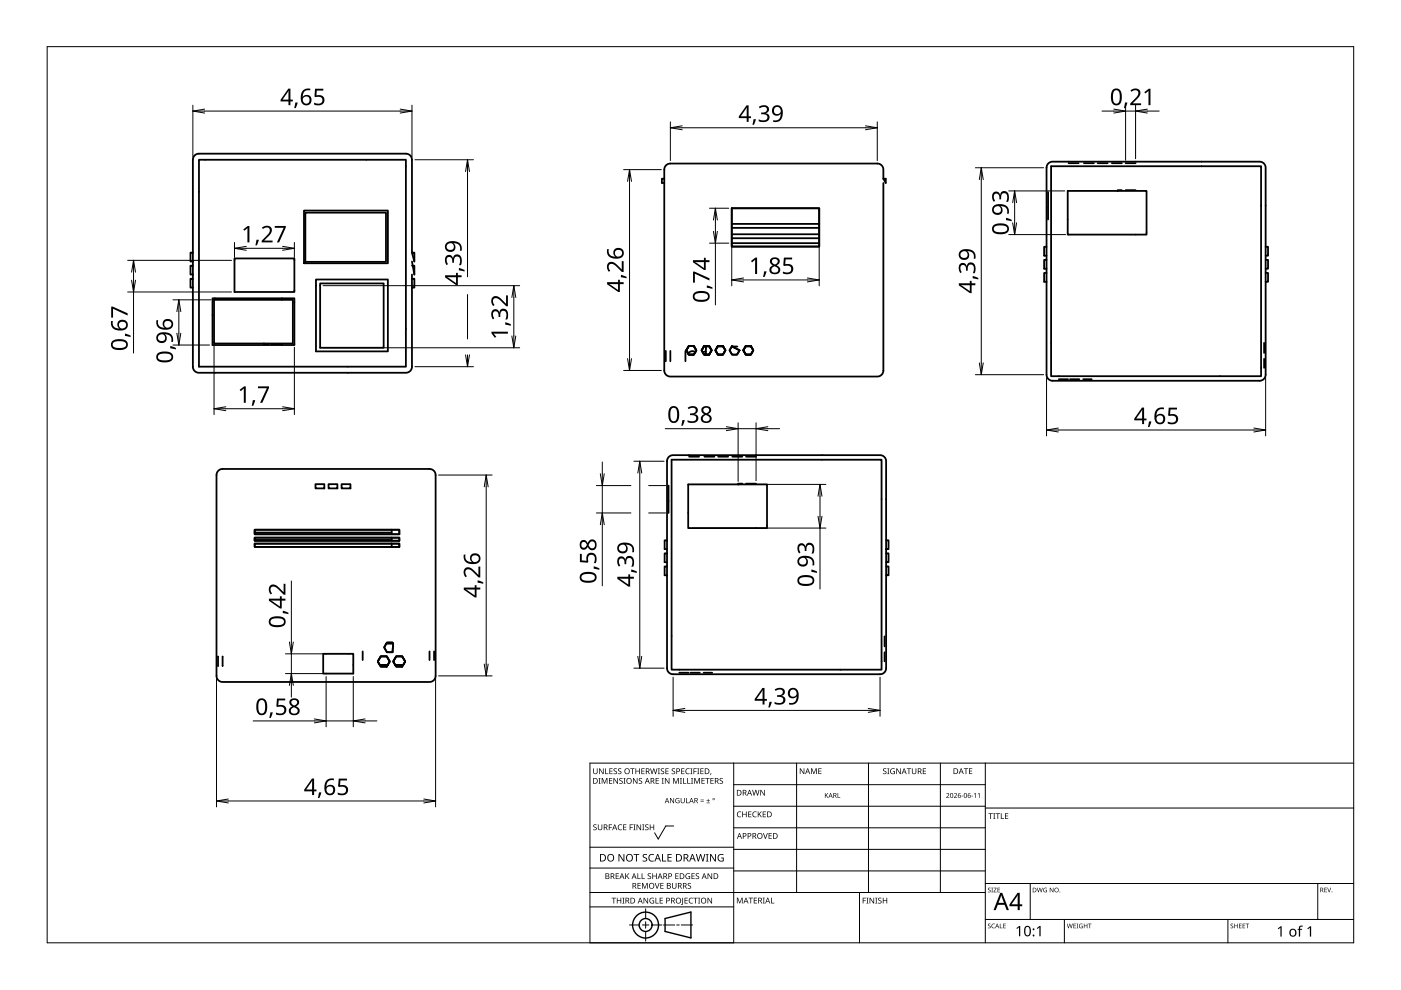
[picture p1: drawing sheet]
<svg xmlns="http://www.w3.org/2000/svg" width="297mm" height="210mm" viewBox="0 0 297 210" stroke-linecap="round" stroke-linejoin="round" font-family="sans-serif">
<g fill="none" stroke="#000" stroke-width=".38">
<path d="M42.2 33.9h43.9v43.8h-43.9zM140.8 37.9h-.5v.9h.5M187.3 37.9h.5v.9zM187.3 37.9l-.1-2.3-.4-.7-.7-.2h-44l-.8 .3-.4 .4-.1 .6v42.5l.4 .9 .4 .3 .5 .1h43.9l.9-.3 .3-.4 .1-.6v-39.7M222.2 34.7l.5-.3 .5-.1h43.8l.9 .3 .3 .4 .1 .6v43.8l-.3 1-1 .3h-43.8l-.9-.3-.4-1v-43.8zM222.9 35.2h44.5v44.6h-44.5zM228.7 34.6h-2.1M231.9 34.6h-2.1M234.8 34.6h-2.1M237.8 34.6h-2.1M240.8 34.6h-2.2M40.9 53.6h-.5v1.8h.5"/>
<path d="M40.9 56.3h-.5v1.9h.5M40.9 59.1h-.5v1.9h.5M49.7 54.8h12.7v7.1h-12.7zM64.5 44.6h17.7v11.2h-17.7zM64.7 45.1h17.1v10.4h-17.1zM67 59.3h15.2v15.2h-15.2zM87.3 59.1h.6v1.9h-.6M87.3 53.6h.6v1.8zM87.3 55.4l.6 2.8v-1.9h-.6M87.3 53.6v-19.7l-.2-.7-.5-.5-.5-.1h-43.9l-.8 .2-.4 .5-.1 .6v43.8l.2 .7 .4 .5 .7 .1h43.9l.5-.1 .6-.5 .1-.7v-19.5M155.1 47.5h18.6M155.1 51.6h18.6"/>
<path d="M155.1 51.6v.7h18.6v-.7M155.1 48.3h18.6M155.1 50.5h18.6M173.7 47.5v4.1M173.7 47.5v-3.3h-18.6v7.4M173.7 49.7h-18.6M221.9 57.9h-.5v1.8h.5M221.9 55.1h-.5v1.9h.5M221.9 52.3h-.5v1.9h.5M222.2 40.7v5.8M226.4 40.5h16.7v9.2h-16.7zM237 40.5h.1"/>
<path d="M237.8 40.3h-.8v.2M238.6 40.3h2.2M268.3 57.9h.5v1.8h-.5M268.3 55.1h.5v1.9h-.5M268.3 52.3h.5v1.9h-.5M45.1 63.2h17.3v10h-17.3zM45.4 63.6h16.7v9.2h-16.7zM56 72.8v.2h.9M59.8 73h-2.1M67.9 60.1h13.4v13.6h-13.4zM141.2 74.4v2.2M142.1 74.4v2.2"/>
<path d="M145.3 74.4v2.2M147.4 74.7a.99 .99 0 0 0-1.5 .3M147.4 74.7l.2-.4-.5-.9h-1.1l-.5 .9 .4 .7M147.4 74.7l-.3 .5h-1.1l-.1-.2M149 74.7l.3 .5h.4M149.7 74.6l-.7 .1M150.4 73.5l-1.1-.1-.5 .9 .2 .4M150.4 73.5h-.7v1.7M150.4 73.5l.5 .8-.5 .9h-.7M152.1 73.5h1.2M153.3 73.5l.5 .8-.5 .9h-1.1l-.5-.9 .4-.8M153.3 73.5h-1.2"/>
<path d="M155.1 73.5l-.4 .8 .5 .9h1.1l.5-.9M155.1 73.5l.1-.1 1.6 .9M155.1 73.5l1.7 .8M156.3 73.5h-1.2M158.1 73.5h1.1M158.1 73.4l1.1 .1 .5 .8-.5 .9h-1.1l-.5-.9zM159.2 73.5l.5 .8-.5 .9h-1.1l-.5-.9 .5-.8M159.2 73.5h-1.1M268 72.7v2.1M268 76.1v1.9M46.3 99.8l.9-.4h43.9l.8 .4 .3 .4 .2 .5v42.6l-.4 .9-.4 .3-.5 .1h-43.9l-.9-.3-.3-.5-.1-.5v-42.6l.1-.5zM141.8 96.9l.9-.4h43.9l.5 .1 .4 .3 .4 .9v43.9l-.1 .5-.4 .4-.8 .4h-43.9l-.5-.2-.4-.3-.4-.8v-43.9z"/>
<path d="M142.4 97.5h44.5v44.5h-44.5zM146.1 96.8h2.1M149.3 96.8h2.2M152.3 96.8h2.1M155.3 96.8h2.1M158.2 96.8h2.1M224.5 80.4h2M226.9 80.4h1.9M229.7 80.4h1.8M54 112.9v.4h30.7M54 114.5v.2h30.7M66.9 102.7h1.9v.8h-1.9z"/>
<path d="M69.7 102.7h1.8v.8h-1.8zM72.4 102.7h1.9v.8h-1.9zM83 112.3h1.7v1M83 114h1.7v.7M83 115.3h1.7v.7M83 112.3v.6h-29M83 114v.5h-29M83 115.3v.7M83 112.3h-29v.6M83 114h-29v.5M83 115.3h-29v.7h29M84.7 116h-1.7"/>
<path d="M141.4 117.3h-.5v1.9h.5M141.4 114.6h-.5v1.8h.5M141.7 103v5.8M145.9 102.7h16.7v9.3h-16.7zM156.5 102.7h.1M157.4 102.5h-.9v.2M158.2 102.5h2.1M187.9 117.3h.5v1.9h-.5M187.9 114.6h.5v1.8h-.5M46.2 139.2v2M47.2 139.2v2M68.5 138.6h6.4v4.2h-6.4z"/>
<path d="M76.9 138.1v1.9M81.9 136.5l.1-.3h1.2l.2 .3M81.9 136.5h1.5M83.4 136.5l-.2 1.8h-1.2l-.6-1 .5-.8M91.1 138.1v1.9M92 138.1v1.9M141.4 120.1h-.5v1.9h.5M187.6 134.9v2.1M187.6 138.3v1.9M187.9 120.1h.5v1.9h-.5M47.2 141.2h.1M80.5 141l.2 .4h1.3l.2-.4"/>
<path d="M80.5 141h1.7M82.2 141l.4-.7-.6-1.1h-1.3l-.6 1.1 .4 .7M83.8 141l.2 .4h1.3l.2-.4M83.8 141h1.7M85.5 141l.4-.7-.6-1.1h-1.3l-.6 1.1 .4 .7M146 142.6h-2M148.4 142.6h-2M151 142.6h-1.8"/>
</g>
<path d="M10 9.9h277v190h-277z" fill="none" stroke="#000" stroke-width=".21"/>
<g fill="none" stroke="#000" stroke-width=".21">
<path d="M125.1 179.6h30.5M142.8 175.1h-1.6l-1.6 2.8-.8-1.3M155.6 166.4h53.3M155.6 161.8v38.1h-30.5v-38.1h161.9M168.9 161.8v27.4M184.1 161.8v27.4M199.4 161.8v27.4M208.9 170.9h-53.3M208.9 175.5h-53.3M208.9 161.8v38.1M287 171.3h-78.1M125.1 192.3h30.5"/>
<path d="M125.1 189.2h83.8M133.5 196.1h2M136.2 196.1h1.4M136.9 192.7v2M136.9 195.4v1.4M136.9 197.5v2M140.3 196.1h-2M140.7 196.1h2.4M143.5 196.1h.5M146.8 196.1h-2.4M155.6 180.1h53.3M155.6 184h-30.5"/>
<path d="M182.2 189.2v10.7M208.9 184.7h-53.3M218.4 187.3v7.6M225.7 194.9v5M260.3 194.9v5M279.4 187.3v7.6M287 194.9h-78.1M287 187.3h-78.1"/>
</g>
<g fill="#000">
<path d="M125.8 174.9l.5-.1h.2l-.1 .2a.25 .25 0 0 0-.3-.1 .25 .25 0 0 0 0 .4 .42 .42 0 0 1 .4 .5 .42 .42 0 0 1-.7 .2v-.1a.27 .27 0 0 0 .5 0 .27 .27 0 0 0-.1-.4l-.4-.2zM125.8 162.9h.1v.8a.32 .32 0 0 0 .3 .3 .32 .32 0 0 0 .3-.3v-.8h.2v.8a.47 .47 0 0 1-.5 .4 .47 .47 0 0 1-.4-.4zM126.9 165h.4l-.1 .1v1l.1 .1h-.4l.1-.1v-1zM126.8 174.8h.1v.8a.32 .32 0 0 0 .3 .3 .32 .32 0 0 0 .3-.3v-.8h.2v.8a.47 .47 0 0 1-.5 .4 .47 .47 0 0 1-.4-.4zM127 162.9h.2l.6 1v-1h.2v1.2h-.2l-.7-1 .1 1h-.2zM127.6 165h.2l.4 1 .4-1h.2v1.2h-.2v-1.1l-.4 1.1h-.1l-.4-1.1v1.1h-.1zM128.3 162.9h.2v1.1h.5v.1h-.7zM129.1 174.8h.7v.1h-.6v.5h.5v.1h-.5v.5h-.1zM129.1 165h.7v.1h-.5v.4h.5v.1h-.5v.4h.5v.2h-.7zM129.2 162.9h.7v.1h-.5v.4h.4v.2h-.4v.4h.5v.1h-.7zM130.1 163l.5-.1 .2 .1v.1a.25 .25 0 0 0-.4-.1 .25 .25 0 0 0 0 .4 .42 .42 0 0 1 .4 .5 .42 .42 0 0 1-.7 .2v-.1a.27 .27 0 0 0 .5 0 .27 .27 0 0 0-.1-.4l-.4-.2zM130.1 165h.1l.7 1v-1h.1v1.2h-.2l-.6-1v1h-.1z"/>
<path d="M131.1 175l.5-.2 .3 .1-.1 .1a.49 .49 0 0 0-.7 .4 .49 .49 0 0 0 .8 .4 .57 .57 0 0 1-.8 0 .57 .57 0 0 1 0-.8zM131.1 163l.4-.1 .2 .1v.1a.25 .25 0 0 0-.4-.1 .25 .25 0 0 0 0 .4 .42 .42 0 0 1 .4 .5 .42 .42 0 0 1-.6 .2v-.1a.27 .27 0 0 0 .4 0 .27 .27 0 0 0-.1-.4l-.3-.2zM131.4 165.1l.4-.2 .2 .1v.1a.25 .25 0 0 0-.4-.1 .25 .25 0 0 0 0 .4l.4 .2v.4l-.4 .2-.3-.1 .1-.1a.27 .27 0 0 0 .4 .1 .27 .27 0 0 0-.1-.4l-.4-.3zM132.2 165h.4l-.1 .1v1l.1 .1h-.4l.1-.1v-1zM132.1 174.8h.7v.1h-.5v.4h.5v.1h-.5v.5h.5v.1h-.7zM133.5 174.8h.7v.1h-.5v.5h.5v.1h-.5v.5h-.2zM133.6 162.9h.9v.1h-.3v1.1h-.2v-1.1h-.4zM134.3 174.8h.4l-.1 .1v1l.1 .1h-.4l.1-.1v-1zM134.2 165h.2l.6 1v-1h.2v1.2h-.2l-.7-1v1h-.1zM134.7 162.9h.2v.5h.6v-.5h.2v1.2h-.2v-.5h-.6v.5h-.2zM135 174.8h.1l.7 1v-1h.1v1.2h-.2l-.6-1v1h-.1zM135.5 165.1l.4-.2 .2 .1v.1a.25 .25 0 0 0-.4-.1 .25 .25 0 0 0 0 .4l.4 .2v.4l-.4 .2-.3-.1 .1-.1a.27 .27 0 0 0 .4 .1 .27 .27 0 0 0-.1-.4l-.3-.3z"/>
<path d="M136.2 174.8h.4l-.1 .1v1l.1 .1h-.4l.1-.1v-1zM136 162.9h.7v.1h-.6v.4h.5v.2h-.5v.4h.6v.1h-.7zM136.8 174.9l.4-.1h.3l-.1 .2a.25 .25 0 0 0-.3-.1 .25 .25 0 0 0 0 .4 .42 .42 0 0 1 .4 .5 .42 .42 0 0 1-.7 .2v-.1a.27 .27 0 0 0 .5 0 .27 .27 0 0 0-.1-.4l-.4-.2zM137.8 174.8h.1v.5h.6v-.5h.2v1.2h-.2v-.6h-.6v.6h-.1zM137.8 162.9h.2l.3 1 .2-1h.2l.3 1 .2-1h.2l-.3 1.2h-.2l-.3-1-.3 1h-.1zM139 165h.7v.1h-.5v.4h.5v.1h-.5v.4h.5v.2h-.7zM139.5 162.9h.4l-.1 .1v1l.1 .1h-.4l.1-.1v-1zM140.3 165h.4l-.1 .1v1l.1 .1h-.4l.1-.1v-1zM140.1 163l.5-.1 .2 .1v.1a.25 .25 0 0 0-.4-.1 .25 .25 0 0 0 0 .4 .42 .42 0 0 1 .4 .5 .42 .42 0 0 1-.7 .2l.1-.1a.27 .27 0 0 0 .4 0 .27 .27 0 0 0-.1-.4l-.4-.2zM141.1 162.9h.7v.1h-.6v.4h.5v.2h-.5v.4h.6v.1h-.7zM141 165h.1l.7 1v-1h.1v1.2h-.1l-.7-1v1h-.1zM142.1 169.2h.1l.6 .9v-.9h.1v1.1h-.1l-.6-.9v.9h-.1z"/>
<path d="M142.5 163l.4-.1 .2 .1v.1a.25 .25 0 0 0-.4-.1 .25 .25 0 0 0 0 .4 .42 .42 0 0 1 .4 .5 .42 .42 0 0 1-.6 .2v-.1a.27 .27 0 0 0 .4 0 .27 .27 0 0 0-.1-.4l-.4-.2zM142.7 165h.2l.4 1 .4-1h.2v1.2h-.1v-1.1l-.4 1.1h-.2l-.4-1.1v1.1h-.1zM143.3 169.3l.5-.1 .3 .1-.1 .1a.45 .45 0 0 0-.7 .3 .45 .45 0 0 0 .6 .5v-.4h-.2v-.1h.4v.6a.6 .6 0 0 1-.8-.2 .6 .6 0 0 1 0-.8zM144.2 165h.4l-.2 .1v1l.2 .1h-.4l.1-.1v-1zM144.8 165h.2v1h.5v.2h-.7zM144.4 162.9h.7v.1h-.5v.4h.5v.2h-.5v.4h.5v.1h-.7zM144.3 169.2h.2v.7a.28 .28 0 0 0 .2 .3 .28 .28 0 0 0 .3-.3v-.7h.2v.7a.42 .42 0 0 1-.5 .4 .42 .42 0 0 1-.4-.4zM145.5 169.2h.1v1h.5v.1h-.6zM145.7 165h.2v1h.5v.2h-.7zM145.5 163.1l.3-.2 .4 .1v.1l-.3-.1a.49 .49 0 0 0-.4 .7 .49 .49 0 0 0 .7 .3 .57 .57 0 0 1-.8-.1 .57 .57 0 0 1 0-.8zM146.4 162.9h.4l-.1 .1v1l.1 .1h-.4l.1-.1v-1zM146.5 165h.5l-.2 .1v1l.2 .1h-.5l.2-.1v-1z"/>
<path d="M147 162.9h.7v.1h-.5v.5h.5v.1h-.5v.5h-.2zM147.2 165h.2l.4 1 .4-1h.2v1.2h-.2l.1-1.1-.5 1.1h-.1l-.4-1.1v1.1h-.1zM147.8 162.9h.5l-.2 .1v1l.2 .1h-.5l.2-.1v-1zM148.5 169.9h.7v.1h-.7zM148.5 169.5h.7v.2h-.7zM148.5 162.9h.7v.1h-.6v.4h.5v.2h-.5v.4h.6v.1h-.7zM148.7 165h.7v.1h-.5v.4h.5v.1h-.5v.4h.5v.2h-.7zM149.8 170.2h.7v.1h-.7zM149.5 165h.9v.1h-.3v1.1h-.2v-1.1h-.4zM150.1 169.4l.1 .3h.3l-.3 .1v.3l-.1-.3h-.3l.3-.1zM150.7 163.9h.1l-.2 .4zM150.6 165h.7v.1h-.5v.4h.5v.1h-.5v.4h.5v.2h-.7z"/>
<path d="M152.6 165.1l.4-.2 .3 .1-.1 .1a.25 .25 0 0 0-.4-.1 .25 .25 0 0 0 0 .4l.4 .2 .1 .4-.4 .2-.4-.1 .1-.1a.27 .27 0 0 0 .5 .1 .27 .27 0 0 0-.1-.4l-.4-.3zM156.4 172.2l.4-.2 .4 .1-.1 .1a.49 .49 0 0 0-.7 .5 .49 .49 0 0 0 .7 .4 .57 .57 0 0 1-.8 0 .57 .57 0 0 1 0-.8zM157.4 172.1h.1v.5h.7v-.5h.1v1.2h-.1v-.6h-.7v.6h-.1zM158.6 172.1h.7v.1h-.5v.4h.5v.1h-.5v.4h.5v.2h-.7zM159.7 172.2l.3-.2 .4 .1v.1h-.3a.49 .49 0 0 0-.4 .6 .49 .49 0 0 0 .7 .3 .57 .57 0 0 1-.8 0 .57 .57 0 0 1 0-.8zM159.5 167.5h.1l.3 1 .3-1h.1l.3 1 .3-1h.1l-.3 1.2h-.2l-.3-1.1-.2 1.1h-.2zM160.7 172.1h.1v.6l.5-.6h.2l-.5 .5 .5 .7h-.1l-.5-.6-.1 .6h-.1zM161.8 176.6h.1l.4 1.1 .3-1.1h.2l-.4 1.2h-.2zM161.2 167.5h.2l.6 1v-1h.2v1.2h-.2l-.7-1v1h-.1zM161.7 172.1h.7v.1h-.5v.4h.5v.1h-.5v.4h.5v.2h-.7zM163 176.6h.6v.2h-.5v.3h.5v.2h-.5v.4h.5v.1h-.6zM169.6 162.9h.2l.6 1v-1h.1v1.2h-.1l-.7-1v1h-.1z"/>
<path d="M172 162.9h.2l.4 1 .3-1h.3v1.2h-.2v-1l-.4 1h-.1l-.4-1.1v1.1h-.1zM173.5 162.9h.7v.1h-.5v.4h.4v.1h-.4v.5h.5v.1h-.7zM174.9 168.1h.1v.6l.6-.6-.4 .5 .4 .6-.5-.5-.1 .5h-.1zM177.6 168.1h.1v1h.5v.1h-.6zM187.3 163l.4-.1 .2 .1v.1a.25 .25 0 0 0-.4-.1 .25 .25 0 0 0 0 .4 .42 .42 0 0 1 .4 .5 .42 .42 0 0 1-.6 .2v-.1a.27 .27 0 0 0 .4 0 .27 .27 0 0 0-.1-.4l-.3-.2zM188.1 162.9h.5l-.2 .1v1l.2 .1h-.5l.2-.1v-1zM188.9 163.1l.5-.2 .3 .1v.1a.5 .5 0 0 0-.8 .4 .5 .5 0 0 0 .7 .5v-.4h-.3v-.1h.4v.6a.66 .66 0 0 1-.8-.1 .66 .66 0 0 1 0-.9zM190 162.9h.2l.7 1-.1-1h.2v1.2h-.2l-.6-1v1h-.2zM192.3 162.9h.9v.1h-.4v1.1h-.2v-1.1h-.3zM193.3 162.9h.2v.8a.32 .32 0 0 0 .3 .3 .32 .32 0 0 0 .3-.3v-.8h.2v.8a.47 .47 0 0 1-.5 .4 .47 .47 0 0 1-.5-.4zM195.7 162.9h.6v.1h-.5v.4h.5v.2h-.5v.4h.5v.1h-.6zM200.6 168.3a.37 .37 0 0 1 .6 0 .37 .37 0 0 1-.2 .5l-.2 .3h.5v.1h-.7l.3-.4a.27 .27 0 0 0 .3-.4 .27 .27 0 0 0-.5-.1z"/>
<path d="M202.3 168.3a.37 .37 0 0 1 .6 0 .37 .37 0 0 1-.3 .5l-.2 .3h.5v.1h-.7l.3-.4a.27 .27 0 0 0 .3-.4 .27 .27 0 0 0-.4-.1zM203.9 168.7h.3v.1h-.3zM204.4 162.9h.9v.1h-.4v1.1h-.2v-1.1h-.3zM206 168.7h.3v.1h-.3zM205.4 162.9h.7v.1h-.5v.4h.5v.1h-.5v.5h.5v.1h-.7zM206.5 168.4l.4-.3v1.1h-.2l.1-.9zM207.3 168.4l.4-.3v1.1h-.1v-.9zM209.6 172.4h.9v.2h-.4v1h-.1v-1h-.4zM210.6 172.4h.4l-.1 .1v1l.1 .1h-.4l.1-.1v-1zM211.1 172.4h.9v.2h-.4v1h-.1v-1h-.4zM212.2 172.4h.2v1.1h.5v.1h-.7zM213.1 172.4h.7v.2h-.6v.3h.5v.2h-.5v.4h.6v.1h-.7z"/>
<path d="M129.7 190.3h.9v.2h-.4v1.1h-.1v-1.1h-.4zM130.5 185.2h.7v.1h-.5v.4h.5v.1h-.5v.4h.5v.2h-.7zM130.8 190.3h.1v.6h.7v-.6h.1v1.3h-.1v-.6h-.7v.6h-.1zM131.1 181.1h.3l.8 1.3v-1.3h.2v1.6h-.3l-.8-1.4v1.4h-.2zM131.9 190.3h.5l-.2 .2v.9l.2 .2h-.5l.2-.2v-.9zM132.6 185.2h.1v.6l.6-.6h.1l-.4 .5 .5 .7h-.2l-.5-.6-.1 .6h-.1zM134.3 181.1h1.2v.2h-.5v1.4h-.2v-1.4h-.5zM135.2 185.2h.1v1h.5v.2h-.6zM135.2 187.2h.6v.1h-.5v.4h.5v.2h-.5v.4h.5v.1h-.6zM136 185.2h.2v1h.5v.2h-.7zM136.1 187.2h.2l.4 1 .4-1h.2v1.2h-.1v-1l-.4 1h-.2l-.4-1 .1 1h-.2zM136.3 181.2l.4-.1h.5l-.2 .2a.33 .33 0 0 0-.5 .1 .33 .33 0 0 0 .4 .4 .49 .49 0 0 1 .3 .7 .49 .49 0 0 1-.8 .2l-.2-.1v-.2l.3 .1a.35 .35 0 0 0 .5-.2 .35 .35 0 0 0-.4-.4l-.3-.3z"/>
<path d="M136.4 190.3h.2l.7 1.1v-1.1h.1v1.3h-.2l-.6-1v1h-.2zM137.4 185.3l.4-.2 .2 .1v.1a.25 .25 0 0 0-.4-.1 .25 .25 0 0 0 0 .4 .42 .42 0 0 1 .4 .6 .42 .42 0 0 1-.6 .2v-.2a.27 .27 0 0 0 .4 .1 .27 .27 0 0 0-.1-.4l-.3-.3zM137.7 181.3l.4-.2h.6l-.1 .2-.4-.1a.64 .64 0 0 0-.5 .9 .64 .64 0 0 0 .9 .3v.2a.83 .83 0 0 1-1-.3 .83 .83 0 0 1 .1-1zM137.8 190.5l.6-.2 .3 .1-.1 .1a.5 .5 0 0 0-.8 .4 .5 .5 0 0 0 .7 .5v-.3h-.2v-.2h.4v.6a.66 .66 0 0 1-.9-.1 .66 .66 0 0 1 0-.9zM138.8 187.2h.2l.3 1.1 .4-1.1h.1l-.4 1.2h-.1zM139 190.3h.1v1.1h.6v.2h-.7zM138.3 185.2h.2v.5h.6v-.5h.1v1.2h-.1v-.6h-.6v.6h-.2zM140.4 181.1h.2v1.4h.7v.2h-.9zM139.9 190.3h.6v.2h-.5v.4h.5v.1h-.5v.4h.5v.2h-.6zM140 187.2h.7v.1h-.5v.4h.5v.2h-.5v.4h.5v.1h-.7zM141.5 181.1h.9v.2h-.7v.4h.7v.2h-.7v.6h.7v.2h-.9zM142.5 187.2h.1v.8a.32 .32 0 0 0 .4 .3 .32 .32 0 0 0 .3-.3v-.8h.1v.8a.47 .47 0 0 1-.4 .4 .47 .47 0 0 1-.5-.4z"/>
<path d="M143.2 185.2h.7v.1h-.6v.4h.5v.1h-.5v.4h.6v.2h-.7zM144.7 190.3h.1v1.3l-.1 .2-.3 .1v-.2l.3-.1zM145.1 190.3h.7v.2h-.5v.4h.5v.1h-.5v.4h.5v.2h-.7zM145.5 185.3l.4-.2 .4 .1-.1 .1a.5 .5 0 0 0-.7 .4 .5 .5 0 0 0 .7 .5v-.3h-.3v-.2h.4v.6a.66 .66 0 0 1-.9-.1 .66 .66 0 0 1 .1-.9zM145.9 187.3l.4-.1 .2 .1v.1a.25 .25 0 0 0-.4-.1 .25 .25 0 0 0 0 .4l.4 .2v.3l-.4 .2h-.3l.1-.1a.27 .27 0 0 0 .4 0 .27 .27 0 0 0-.1-.4l-.4-.2zM146.2 190.5l.3-.2 .4 .1v.1h-.3a.49 .49 0 0 0-.4 .6 .49 .49 0 0 0 .7 .3 .57 .57 0 0 1-.8 0 .57 .57 0 0 1 0-.8zM146.6 185.2h.7v.1h-.5v.4h.5v.1h-.5v.4h.5v.2h-.7zM147 190.3h.9v.2h-.4v1.1h-.1v-1.1h-.4zM147.6 185.3l.4-.2 .2 .1v.1a.25 .25 0 0 0-.4-.1 .25 .25 0 0 0 0 .4 .42 .42 0 0 1 .4 .6 .42 .42 0 0 1-.7 .2l.1-.2a.27 .27 0 0 0 .4 .1 .27 .27 0 0 0-.1-.4l-.4-.3zM148 190.3h.4l-.1 .2v.9l.1 .2h-.4l.1-.2v-.9zM147.5 181.1h.2l.4 1.3 .3-1.3h.2l.4 1.3 .3-1.3h.2l-.4 1.6h-.2l-.4-1.4-.3 1.4h-.2zM149.7 181.1h.5l-.2 .1v1.3l.2 .2h-.5l.1-.2v-1.3z"/>
<path d="M150 190.3h.2l.6 1.1v-1.1h.2v1.3h-.2l-.7-1v1h-.1zM150 185.2h.2l.6 1v-1h.2v1.2h-.2l-.6-1v1h-.2zM150.5 181.1h.3l.8 1.3v-1.3h.2v1.6h-.2l-.9-1.4v1.4h-.2zM152.4 181.3l.7-.2h.3l-.1 .2a.65 .65 0 0 0-1 .5 .65 .65 0 0 0 .9 .7v-.5h-.3v-.2h.5v.8a.86 .86 0 0 1-1.1-.2 .86 .86 0 0 1 .1-1.1zM156.2 190.3h.3l.3 1 .4-1h.3v1.2h-.2v-1l-.4 1h-.1l-.4-1v1h-.2zM158.7 190.3h.9v.2h-.3v1h-.2v-1h-.4zM159.8 190.3h.7v.2h-.5v.3h.5v.2h-.5v.4h.5v.1h-.7zM161.7 190.3h.5l-.2 .2v.9l.2 .1h-.5l.2-.1v-.9zM163.5 190.3h.1v1.1h.6v.1h-.7zM182.9 190.3h.7v.2h-.5v.4h.5v.1h-.5v.6h-.2zM183.7 190.3h.4l-.1 .2v.9l.1 .2h-.4l.1-.2v-.9zM184.4 190.3h.1l.7 1v-1h.1v1.3h-.1l-.7-1v1h-.1z"/>
<path d="M185.6 190.3h.4l-.1 .2v.9l.1 .2h-.4l.1-.2v-.9zM186.2 190.5l.5-.2 .2 .1v.1a.25 .25 0 0 0-.4-.1 .25 .25 0 0 0 0 .4l.4 .2v.4l-.4 .2-.3-.1v-.1a.27 .27 0 0 0 .5 .1 .27 .27 0 0 0-.1-.5l-.4-.2zM187.2 190.3h.1v.6h.6v-.6h.2v1.3h-.2v-.6h-.6v.6h-.1zM209.5 188.3l.3-.1 .2 .2a.24 .24 0 0 0-.3-.1 .24 .24 0 0 0-.1 .3 .24 .24 0 0 0 .3 .1l.2 .2-.1 .2-.4 .1-.2-.2a.23 .23 0 0 0 .4 .2 .23 .23 0 0 0 0-.4l-.3-.2zM209.5 195.9l.3-.1 .2 .2a.24 .24 0 0 0-.3-.1 .24 .24 0 0 0-.1 .3 .24 .24 0 0 0 .3 .1 .31 .31 0 0 1 0 .5 .31 .31 0 0 1-.5-.1 .23 .23 0 0 0 .4 .1 .23 .23 0 0 0 0-.4l-.3-.2zM210.2 188.2h.3l-.1 .1 .1 .9h-.3l.1-.1zM210.3 196l.4-.2 .2 .1v.1a.39 .39 0 0 0-.6 .3 .39 .39 0 0 0 .6 .4 .46 .46 0 0 1-.7-.1 .46 .46 0 0 1 .1-.6zM210.7 188.2h.6l-.5 .9h.5v.1h-.7l.5-.9h-.4zM212 195.8h.1v.9l.4 .1h-.5zM211.5 188.2h.5l-.4 .1v.3h.4l-.4 .1v.4l.4 .1h-.5zM212.7 195.8h.5l-.4 .1v.3h.4l-.4 .2v.3l.4 .1h-.5zM215.5 196.8l.6-.5h.2v2.2h-.3l.1-1.9-.5 .4z"/>
<path d="M219.8 196.8l.6-.5h.2v2.2h-.2v-1.9l-.4 .4zM219.8 188.2h.2l.2 .8 .2-.8h.1l.3 .8 .2-.8h.1l-.3 1h-.1l-.2-.8-.3 .8h-.1zM221.3 188.3h.7h-.1a.4 .4 0 0 0-.6 .4 .4 .4 0 0 0 .6 .4v-.3l-.2-.1h.3v.5a.53 .53 0 0 1-.7-.2 .53 .53 0 0 1 0-.7zM222.6 188.2h.1l.5 .8v-.8h.1v1h-.1l-.5-.8v.8h-.1zM226.2 195.8h.1l.2 .9 .3-.9h.1l.2 .9 .2-.9h.1l-.2 1h-.1l-.3-.8-.2 .8h-.1zM227.6 195.8h.5l-.4 .1v.3h.4l-.4 .2v.3l.4 .1h-.5zM228.3 195.8h.3l-.1 .1 .1 .9h-.3l.1-.1zM228.9 196l.7-.1-.2 .1a.4 .4 0 0 0-.5 .3 .4 .4 0 0 0 .5 .4v-.3l-.2-.1h.4v.5a.53 .53 0 0 1-.7-.1 .53 .53 0 0 1 0-.7zM229.8 195.8h.1v.4h.5v-.4h.1v1h-.1v-.4h-.5v.4h-.1zM230.7 195.8h.7l-.3 .1v.9h-.1v-.9zM260.9 195.9l.4-.1 .1 .2a.24 .24 0 0 0-.3-.1 .24 .24 0 0 0-.1 .3 .24 .24 0 0 0 .4 .1 .31 .31 0 0 1 0 .5 .31 .31 0 0 1-.5-.1 .23 .23 0 0 0 .3 .1 .23 .23 0 0 0 .1-.4l-.4-.2zM261.7 195.8h.1v.4h.5v-.4h.1v1h-.1v-.4h-.5v.4h-.1z"/>
<path d="M262.7 195.8h.5l-.4 .1v.3h.4l-.4 .2v.3l.4 .1h-.5zM263.5 195.8h.5l-.4 .1v.3h.4l-.4 .2v.3l.4 .1h-.5zM264.1 195.8h.7l-.3 .1v.9h-.1v-.9zM270.9 196.9l.6-.5h.2v2.2h-.2v-1.9l-.4 .3zM275.5 196.4l.7-.1v.2h-.4l-.1 .2-.1 .2h.5v.2h-.5v1.5h-.2v-1.5h-.3l.3-.2zM277.2 196.9l.6-.5h.2v2.2h-.3v-1.9l-.4 .3zM280.8 188.2h.5l-.4 .1v.3h.4l-.4 .1v.4l.4 .1h-.5zM281.4 188.2h.1l.3 .8 .3-.8h.1l-.3 1h-.1z"/>
<path d="M125.8 165h.3a.54 .54 0 0 1 .6 .6 .56 .56 0 0 1-.6 .6h-.3zM125.9 165.1v.9h.2a.43 .43 0 0 0 .5-.4 .41 .41 0 0 0-.5-.5z"/>
<path d="M128 174.8h.3a.35 .35 0 0 1 .5 .2 .35 .35 0 0 1-.3 .5l.4 .5h-.2l-.3-.5h-.2v.5h-.2zM128.2 174.9v.5h.1a.23 .23 0 0 0 .3-.2 .23 .23 0 0 0-.3-.3z"/>
<path d="M130.3 174.8h.1l.5 1.2h-.2l-.1-.4h-.5l-.2 .4h-.1zM130.3 175l-.2 .5h.4z"/>
<path d="M132.3 163.5a.61 .61 0 0 1 1.2 0 .61 .61 0 0 1-1.2 0zM132.7 163.1l-.1 .4a.45 .45 0 0 0 .5 .4 .45 .45 0 0 0 .3-.5 .45 .45 0 0 0-.5-.4z"/>
<path d="M132.7 165.6a.61 .61 0 0 1 1.2 0 .61 .61 0 0 1-1.2 0zM133.1 165.2a.47 .47 0 0 0-.1 .7 .47 .47 0 0 0 .7-.1 .45 .45 0 0 0 0-.6 .45 .45 0 0 0-.6 0z"/>
<path d="M136.9 162.9h.4a.35 .35 0 0 1 .4 .3 .35 .35 0 0 1-.2 .4l.3 .5h-.2l-.3-.5h-.2v.5h-.2zM137.1 163v.5h.2a.23 .23 0 0 0 .3-.2 .23 .23 0 0 0-.3-.3z"/>
<path d="M137.2 165h.1l.5 1.2h-.2l-.1-.4h-.5l-.1 .4h-.2zM137.2 165.1l-.2 .6h.4z"/>
<path d="M138 165h.3a.35 .35 0 0 1 .4 .2 .35 .35 0 0 1-.2 .4l.3 .6h-.2l-.3-.5h-.2v.5h-.1zM138.1 165.1v.4h.2a.23 .23 0 0 0 .3-.2 .23 .23 0 0 0-.3-.2z"/>
<path d="M141.4 169.2h.1l.4 1.1h-.1l-.2-.3h-.4l-.1 .3h-.2zM141.4 169.3l-.2 .5h.4z"/>
<path d="M143.4 162.9h.3a.41 .41 0 0 1 .5 .5 .41 .41 0 0 1-.6 .3v.4h-.2zM143.6 163v.5a.29 .29 0 0 0 .4-.2 .29 .29 0 0 0-.4-.3z"/>
<path d="M146.5 169.2h.2l.4 1.1h-.2l-.1-.3h-.4l-.2 .3h-.1zM146.6 169.3l-.2 .5h.4z"/>
<path d="M147.2 169.2h.3a.31 .31 0 0 1 .4 .2 .31 .31 0 0 1-.2 .4l.3 .5h-.1l-.3-.5h-.2v.5h-.2zM147.4 169.3v.4h.1a.21 .21 0 0 0 .3-.2 .21 .21 0 0 0-.3-.2z"/>
<path d="M149.4 162.9h.4a.61 .61 0 0 1 .6 .6 .61 .61 0 0 1-.6 .6h-.4zM149.6 163v1h.2a.48 .48 0 0 0 .4-.5 .48 .48 0 0 0-.4-.5z"/>
<path d="M151.1 169.4a.24 .24 0 0 1 .4 0 .24 .24 0 0 1-.4 0zM151.2 169.4a.15 .15 0 0 0 .3 0 .15 .15 0 0 0-.3 0z"/>
<path d="M151.6 165h.3a.35 .35 0 0 1 .4 .2 .35 .35 0 0 1-.2 .4l.3 .6h-.1l-.3-.5h-.3v.5h-.1zM151.7 165.1v.4h.2a.23 .23 0 0 0 .3-.2 .23 .23 0 0 0-.3-.2z"/>
<path d="M156.7 176.6h.2l.4 1.2h-.1l-.2-.3h-.5l-.1 .3h-.2zM156.8 176.8l-.2 .5h.4z"/>
<path d="M156.2 167.5h.4a.61 .61 0 0 1 .6 .6 .61 .61 0 0 1-.6 .6h-.4zM156.4 167.6v1h.2a.49 .49 0 0 0 .4-.4 .49 .49 0 0 0-.3-.6z"/>
<path d="M157.5 167.5h.3a.35 .35 0 0 1 .4 .2 .35 .35 0 0 1-.2 .4l.3 .6h-.1l-.3-.5h-.3v.5h-.1zM157.6 167.6v.5h.2a.23 .23 0 0 0 .3-.3 .23 .23 0 0 0-.3-.2z"/>
<path d="M157.5 176.6h.3a.41 .41 0 0 1 .5 .5 .41 .41 0 0 1-.7 .3v.4h-.1zM157.6 176.8v.4a.29 .29 0 0 0 .5-.2 .29 .29 0 0 0-.5-.2z"/>
<path d="M158.5 176.6h.3a.41 .41 0 0 1 .5 .5 .41 .41 0 0 1-.6 .3v.4h-.2zM158.7 176.8v.4a.29 .29 0 0 0 .4-.2 .29 .29 0 0 0-.4-.2z"/>
<path d="M158.8 167.5h.2l.5 1.2h-.2l-.1-.4h-.5l-.2 .4h-.1zM158.9 167.6l-.2 .6h.4z"/>
<path d="M159.6 176.6h.3a.35 .35 0 0 1 .4 .3 .35 .35 0 0 1-.2 .4l.3 .5h-.2l-.3-.5h-.2v.5h-.1zM159.7 176.8v.4h.2a.23 .23 0 0 0 .3-.2 .23 .23 0 0 0-.3-.2z"/>
<path d="M160.4 177.2a.65 .65 0 0 1 1.3 0 .65 .65 0 0 1-1.3 0zM160.8 176.8l-.1 .4a.45 .45 0 0 0 .5 .4 .45 .45 0 0 0 .4-.5 .45 .45 0 0 0-.5-.4z"/>
<path d="M162.7 172.1h.3a.61 .61 0 0 1 .6 .6 .61 .61 0 0 1-.6 .6h-.3zM162.8 172.2v.9h.2a.48 .48 0 0 0 .5-.4 .48 .48 0 0 0-.5-.5z"/>
<path d="M163.9 176.6h.4a.61 .61 0 0 1 .6 .7 .61 .61 0 0 1-.7 .5h-.3zM164.1 176.8v.9h.1a.48 .48 0 0 0 .5-.4 .48 .48 0 0 0-.4-.5z"/>
<path d="M171.2 162.9h.1l.5 1.2h-.2l-.1-.4h-.5l-.1 .4h-.2zM171.2 163.1l-.1 .5h.3z"/>
<path d="M176 168.1l.6 1.1-.3-.3h-.4l-.3 .3zM176.1 168.3l-.2 .4h.4z"/>
<path d="M176.7 168.1h.3a.29 .29 0 0 1 .3 .2 .29 .29 0 0 1-.2 .4l.3 .5h-.1l-.3-.5h-.2v.5h-.1zM176.8 168.3v.3h.2a.2 .2 0 0 0 .2-.2 .2 .2 0 0 0-.2-.1z"/>
<path d="M191.6 162.9h.2l.4 1.2h-.1l-.2-.4h-.4l-.2 .4h-.1zM191.7 163.1l-.2 .5h.4z"/>
<path d="M194.6 162.9h.3a.35 .35 0 0 1 .5 .2 .35 .35 0 0 1-.3 .5l.4 .5h-.2l-.3-.5h-.3v.5h-.1zM194.7 163v.5h.2a.23 .23 0 0 0 .3-.2 .23 .23 0 0 0-.3-.3z"/>
<path d="M201.6 168.2l.3-.1 .2 .3v.5l-.2 .3-.3-.1-.1-.2zM201.6 168.3v.4a.26 .26 0 0 0 .2 .4 .26 .26 0 0 0 .2-.4l-.1-.4z"/>
<path d="M203.2 168.2l.5-.1-.4 .2-.1 .3a.35 .35 0 0 1 .5 .2 .35 .35 0 0 1-.3 .5 .35 .35 0 0 1-.3-.5zM203.2 168.9a.22 .22 0 0 0 .4 0 .22 .22 0 0 0-.4 0z"/>
<path d="M202.2 162.9h.3a.55 .55 0 0 1 .6 .6 .56 .56 0 0 1-.6 .6h-.3zM202.3 163v1h.2a.48 .48 0 0 0 .5-.5 .48 .48 0 0 0-.5-.5z"/>
<path d="M203.7 162.9h.2l.4 1.2h-.1l-.2-.4h-.5l-.1 .4h-.2zM203.8 163.1l-.2 .5h.4z"/>
<path d="M204.5 168.2l.3-.1 .2 .3v.5l-.2 .3-.3-.1-.1-.2zM204.5 168.3v.2a.38 .38 0 0 0 .3 .5 .41 .41 0 0 0 .1-.4 .41 .41 0 0 0-.4-.3z"/>
<path d="M205.3 168.2l.5-.1-.4 .2-.1 .3a.35 .35 0 0 1 .5 .2 .35 .35 0 0 1-.3 .5 .35 .35 0 0 1-.3-.5zM205.3 168.9a.22 .22 0 0 0 .4 0 .22 .22 0 0 0-.4 0z"/>
<path d="M128.4 185.2h.3a.31 .31 0 0 1 .5 .1 .31 .31 0 0 1-.3 .4 .33 .33 0 0 1 .3 .4 .33 .33 0 0 1-.4 .3h-.4zM128.5 185.8v.4h.3a.23 .23 0 0 0 .3-.2 .23 .23 0 0 0-.3-.2zM128.5 185.3v.4h.2a.21 .21 0 0 0 .3-.2 .21 .21 0 0 0-.3-.2z"/>
<path d="M127.2 181.1h.5a.71 .71 0 0 1 .8 .8 .73 .73 0 0 1-.8 .8h-.5zM127.4 181.2v1.3h.2a.56 .56 0 0 0 .7-.6 .54 .54 0 0 0-.6-.7z"/>
<path d="M129.5 185.2h.3a.35 .35 0 0 1 .4 .2 .35 .35 0 0 1-.2 .4l.3 .6h-.1l-.3-.5h-.3v.5h-.1zM129.6 185.3v.4h.2a.23 .23 0 0 0 .3-.2 .23 .23 0 0 0-.3-.2z"/>
<path d="M128.9 181.3a.76 .76 0 0 1 1.1 .1 .76 .76 0 0 1-.1 1.1 .76 .76 0 0 1-1.1-.3v-.5zM129.1 181.4a.62 .62 0 0 0-.1 .8 .62 .62 0 0 0 .8 .2l.1-.1a.61 .61 0 0 0 0-.8 .61 .61 0 0 0-.8-.1z"/>
<path d="M131.8 185.2h.1l.5 1.2h-.2l-.1-.4h-.5l-.1 .4h-.2zM131.9 185.3l-.2 .6h.4z"/>
<path d="M132.6 190.3h.4a.35 .35 0 0 1 .4 .3 .35 .35 0 0 1-.2 .4l.3 .6h-.2l-.3-.5h-.2v.5h-.2zM132.8 190.5v.4h.2a.23 .23 0 0 0 .2-.2 .23 .23 0 0 0-.3-.2z"/>
<path d="M132.9 181.3a.76 .76 0 0 1 1.1 .1 .76 .76 0 0 1-.1 1.1 .76 .76 0 0 1-1.1-.3l-.1-.5zM133.1 181.4a.62 .62 0 0 0-.2 .8 .62 .62 0 0 0 .9 .2l.1-.1a.61 .61 0 0 0 0-.8 .61 .61 0 0 0-.8-.1z"/>
<path d="M134.1 187.2h.3a.35 .35 0 0 1 .5 .2 .35 .35 0 0 1-.3 .5l.4 .5h-.2l-.3-.5h-.2v.5h-.2zM134.3 187.3v.5h.1a.23 .23 0 0 0 .3-.2 .23 .23 0 0 0-.3-.3z"/>
<path d="M133.7 190.3h.4a.55 .55 0 0 1 .5 .6 .56 .56 0 0 1-.6 .7h-.3zM133.8 190.5v.9h.2a.43 .43 0 0 0 .5-.5 .41 .41 0 0 0-.5-.4z"/>
<path d="M134.4 185.2h.1l.5 1.2h-.2l-.1-.4h-.5l-.1 .4h-.2zM134.4 185.3l-.2 .6h.4z"/>
<path d="M135.7 190.3h.1l.5 1.3h-.2l-.1-.4h-.5l-.2 .4h-.1zM135.7 190.5l-.2 .5h.4z"/>
<path d="M137.5 187.8a.61 .61 0 0 1 1.2 0 .61 .61 0 0 1-1.2 0zM137.9 187.4a.47 .47 0 0 0-.1 .7 .47 .47 0 0 0 .7 0v-.1a.45 .45 0 0 0 0-.5 .45 .45 0 0 0-.6-.1z"/>
<path d="M139.4 181.1h.1l.6 1.6h-.2l-.1-.5h-.7l-.2 .5h-.2zM139.4 181.3l-.2 .7h.5z"/>
<path d="M139.9 185.2h.1l.5 1.2h-.2l-.1-.4h-.5l-.1 .4h-.2zM139.9 185.3l-.1 .6h.3z"/>
<path d="M140.7 185.2h.3a.35 .35 0 0 1 .4 .2 .35 .35 0 0 1-.2 .4l.3 .6h-.2l-.2-.5h-.3v.5h-.1zM140.8 185.3v.4h.2a.23 .23 0 0 0 .3-.2 .23 .23 0 0 0-.3-.2z"/>
<path d="M141.4 187.2h.3a.31 .31 0 0 1 .5 .2 .31 .31 0 0 1-.2 .4 .33 .33 0 0 1 .2 .4 .33 .33 0 0 1-.4 .2h-.4zM141.5 187.9v.4h.3a.23 .23 0 0 0 .3-.2 .23 .23 0 0 0-.3-.2zM141.5 187.3v.4h.3a.21 .21 0 0 0 .2-.2 .21 .21 0 0 0-.3-.2z"/>
<path d="M141.3 190.3h.3a.41 .41 0 0 1 .4 .5 .41 .41 0 0 1-.6 .3v.5h-.1zM141.4 190.5v.5a.29 .29 0 0 0 .5-.3 .29 .29 0 0 0-.5-.2z"/>
<path d="M142.3 190.3h.3a.35 .35 0 0 1 .4 .3 .35 .35 0 0 1-.2 .4l.4 .6h-.2l-.3-.5h-.3v.5h-.1zM142.4 190.5v.4h.2a.23 .23 0 0 0 .3-.2 .23 .23 0 0 0-.3-.2z"/>
<path d="M141.7 185.2h.3a.41 .41 0 0 1 .5 .5 .41 .41 0 0 1-.6 .2v.5h-.2zM141.9 185.3v.5a.29 .29 0 0 0 .4-.3 .29 .29 0 0 0-.4-.2z"/>
<path d="M143.7 187.2h.4a.35 .35 0 0 1 .4 .2 .35 .35 0 0 1-.2 .5l.3 .5h-.2l-.3-.5h-.2v.5h-.2zM143.9 187.3v.5h.2a.23 .23 0 0 0 .3-.2 .23 .23 0 0 0-.3-.3z"/>
<path d="M143.2 191a.61 .61 0 0 1 1.2 0 .61 .61 0 0 1-1.2 0zM143.6 190.6a.47 .47 0 0 0-.1 .7 .47 .47 0 0 0 .7-.1 .45 .45 0 0 0-.1-.6 .45 .45 0 0 0-.5 0z"/>
<path d="M143.3 181.1h.5a.71 .71 0 0 1 .8 .8 .73 .73 0 0 1-.8 .8h-.5zM143.5 181.2v1.3h.2a.56 .56 0 0 0 .7-.6 .54 .54 0 0 0-.6-.7z"/>
<path d="M144.8 187.2h.3a.35 .35 0 0 1 .5 .2 .35 .35 0 0 1-.3 .5l.4 .5h-.2l-.3-.5h-.2v.5h-.2zM145 187.3v.5h.1a.23 .23 0 0 0 .3-.2 .23 .23 0 0 0-.3-.3z"/>
<path d="M144.1 185.2h.4a.61 .61 0 0 1 .6 .6 .61 .61 0 0 1-.6 .6h-.4zM144.3 185.3v.9h.1a.48 .48 0 0 0 .5-.4 .48 .48 0 0 0-.4-.5z"/>
<path d="M144.9 181.1h.5a.45 .45 0 0 1 .5 .3 .45 .45 0 0 1-.3 .6l.5 .7h-.3l-.3-.7h-.4v.7h-.2zM145.1 181.3v.5h.3a.3 .3 0 0 0 .3-.3 .3 .3 0 0 0-.3-.2z"/>
<path d="M146.7 181.1h.2l.6 1.6h-.2l-.2-.5h-.6l-.2 .5h-.2zM146.8 181.3l-.2 .7h.5z"/>
<path d="M149.2 185.2h.2l.5 1.2h-.2l-.2-.4h-.4l-.2 .4h-.1zM149.3 185.3l-.2 .6h.4z"/>
<path d="M148.5 191a.61 .61 0 0 1 1.2 0 .61 .61 0 0 1-1.2 0zM148.8 191a.45 .45 0 0 0 .9 0 .45 .45 0 0 0-.9 0z"/>
<path d="M151.3 185.2h.4a.61 .61 0 0 1 .6 .6 .61 .61 0 0 1-.6 .6h-.4zM151.5 185.3v.9h.1a.48 .48 0 0 0 .5-.4 .48 .48 0 0 0-.4-.5z"/>
<path d="M158.1 190.3h.1l.5 1.2h-.2l-.1-.3h-.5l-.1 .3h-.2zM158.2 190.5l-.2 .5h.4z"/>
<path d="M160.8 190.3h.3a.35 .35 0 0 1 .4 .3 .35 .35 0 0 1-.2 .4l.3 .5h-.1l-.3-.5h-.3v.5h-.1zM160.9 190.5v.4h.2a.23 .23 0 0 0 .3-.2 .23 .23 0 0 0-.3-.2z"/>
<path d="M162.7 190.3h.1l.5 1.2h-.1l-.2-.3h-.5l-.1 .3h-.2zM162.8 190.5l-.2 .5h.4z"/>
<path d="M211.4 195.8l.5 1-.3-.3h-.4l-.2 .3zM211.4 196l-.1 .4h.3z"/>
<path d="M212.1 189.3h.4l1.4 3.7h-.5l-.4-1.2h-1.5l-.4 1.2h-.4zM212.3 189.8l-.6 1.6h1.2z"/>
<path d="M215.7 189.3h.5v2.4h.5v.4h-.5v.9h-.4v-.9h-1.8v-.3zM215.8 189.8l-1.3 1.9h1.3z"/>
<path d="M217.4 196.4a.79 .79 0 0 1 1 .1 .79 .79 0 0 1 .2 .9 .8 .8 0 0 1-.8 1.1 .8 .8 0 0 1-.7-1.1zM217.6 196.6l-.2 .8a.53 .53 0 0 0 .1 .7 .53 .53 0 0 0 .7 0l.1-.5a.84 .84 0 0 0-.5-1.1z"/>
<path d="M219 188.2h.3a.44 .44 0 0 1 .4 .5 .45 .45 0 0 1-.5 .5h-.2zM219.1 188.3v.8l.3-.1 .2-.2v-.3z"/>
<path d="M223.5 188.7a.5 .5 0 0 1 1 0 .5 .5 0 0 1-1 0zM223.7 188.7a.36 .36 0 0 0 .7 0 .36 .36 0 0 0-.7 0z"/>
<path d="M273.6 197.1a.82 .82 0 0 1 1.2 .1 .82 .82 0 0 1-.2 1.2 .82 .82 0 0 1-1.2-.4zM273.8 197.2a.58 .58 0 0 0-.1 .9 .58 .58 0 0 0 .8 0l.1-.2a.53 .53 0 0 0-.1-.6 .53 .53 0 0 0-.7-.1z"/>
<path d="M279.9 188.2h.3a.28 .28 0 0 1 .3 .2 .28 .28 0 0 1-.1 .3l.2 .5-.4-.4h-.1v.4h-.2zM280.1 188.3v.4h.1a.19 .19 0 0 0 .2-.2 .19 .19 0 0 0-.2-.2z"/>
<circle cx="219.1" cy="198.3" r=".2"/>
<circle cx="219.1" cy="197" r=".2"/>
<circle cx="224.7" cy="189.1" r=".09"/>
<circle cx="282.4" cy="189.1" r=".09"/>
</g>
<g fill="none" stroke="#000" stroke-width=".3">
<path d="M141 194.7l5.5-1.3v5.5l-5.5-1.4z"/>
<circle cx="136.9" cy="196.1" r="2.74"/>
<circle cx="136.9" cy="196.1" r="1.37"/>
</g>
<g fill="none" stroke="#000" stroke-width=".21">
<path d="M40.9 22.3v10.9M40.9 23.6l2.5 .4M40.9 23.6h46.4M43.4 23.1l-2.5 .5M84.8 23.1l2.5 .5M87.3 22.3v10.9M87.3 23.6l-2.5 .4M88 33.9h12.4M99.1 33.9v24.8M99.1 33.9l-.4 2.5M99.1 33.9l.4 2.5M132.2 36h8"/>
<path d="M133.5 36v42.5M133.5 36l-.4 2.5M133.5 36l.4 2.5M142.1 25.8v8.2M142.1 27.1l2.5 .4M142.1 27.1h43.9M144.6 26.7l-2.5 .4M183.5 26.7l2.5 .4M186 25.8v8.2M186 27.1l-2.5 .4M206.8 35.6h14.5M208 35.6v43.8"/>
<path d="M208 35.6l-.4 2.5M208 35.6l.5 2.5M233.6 23.6h12.2M236.1 23.1l2.5 .5-2.5 .4M238.6 22.3v11.7M240.8 22.3v11.4M243.3 23.1l-2.5 .5 2.5 .4M27.1 55.2h22M27.9 59.4l.4 2.5 .4-2.5M28.3 55.2l-.4 2.5M28.3 55.2l.4 2.5M28.3 55.2v19.7"/>
<path d="M49.7 52.7h12.7M49.7 51.4v3.2M49.7 52.7l2.5 .4M52.2 52.2l-2.5 .5M59.9 52.2l2.5 .5M62.4 51.4v3.2M62.4 52.7l-2.5 .4M150.4 51.6h4.1M151.3 49.1l.4 2.5 .4-2.5M151.7 44.2v20.5M151.7 44.2l-.4 2.5M151.7 44.2l.4 2.5"/>
<path d="M154.5 44.2h-4.1M155.1 52.2v8.4M155.1 59.4h18.6M155.1 59.4l2.5 .4M157.6 58.9l-2.5 .5M171.2 58.9l2.5 .5M173.7 52.2v8.4M173.7 59.4l-2.5 .4M213.9 49.7h12M214.7 47.2l.4 2.5M215.1 40.5l-.4 2.5M215.1 40.5l.4 2.5"/>
<path d="M215.1 40.5v9.2M215.5 47.2l-.4 2.5M225.8 40.5h-11.9M36.7 73.2h7.7M37.5 70.7l.4 2.5M37.9 63.6l-.4 2.5M37.9 63.6l.4 2.5M37.9 63.6v9.6M38.3 70.7l-.4 2.5M44.8 63.6h-8.1M45.4 73.2v14.7M49.1 61.9h-22"/>
<path d="M62.4 73.6v14.3M68.5 60.6h41.7M88 77.7h12.4M98.7 75.2l.4 2.5M99.1 62.4v9.5M99.1 75.2v2.5M99.5 75.2l-.4 2.5M108.5 71.2l.4 2.5M108.9 60.6v13.1M108.9 60.6l-.4 2.5M108.9 60.6l.5 2.5M109.4 71.2l-.5 2.5"/>
<path d="M110.2 73.7h-41.7M132.2 78.5h8M133.1 76l.4 2.5M133.9 76l-.4 2.5M206.8 79.4h14.5M207.6 76.9l.4 2.5M208.5 76.9l-.5 2.5M45.4 86.7h17M45.4 86.7l2.5 .4M47.9 86.2l-2.5 .5M59.9 86.2l2.5 .5M62.4 86.7l-2.5 .4"/>
<path d="M127.7 98v26.2M135.6 97.8l-.4 2.5M135.6 97.8l.5 2.5M135.6 97.8v43.9M140.8 97.8h-6.4M141 90.9h24.3M154 90.5l2.5 .4-2.5 .4M156.5 89.6v12.5M160.3 89.6v12.3M162.8 90.5l-2.5 .4 2.5 .4M221.9 91.2l2.5 .4M221.9 80.1v12.3"/>
<path d="M221.9 91.2h46.4M224.4 90.8l-2.5 .4M265.8 90.8l2.5 .4M268.3 91.2l-2.5 .4M268.3 80.1v12.3M93 100.7h11.3M103.1 100.7v42.6M103.1 100.7l-.4 2.5M103.1 100.7l.4 2.5M126.4 108.8h7.4M127.3 100.5l.4 2.5 .4-2.5M127.3 111.3l.4-2.5 .4 2.5"/>
<path d="M133.8 103h-7.4M137.5 108.8h3.6M141.1 103h-3.6M146.7 112h28.4M173.4 109.5l.5 2.5 .4-2.5M173.9 102.7v22.2M173.9 102.7l-.5 2.5M173.9 102.7l.4 2.5M175.1 102.7h-28.6M61.4 136.1l.4 2.5 .4-2.5M61.8 123.2v24.6M68.5 138.6h-8"/>
<path d="M135.2 139.2l.4 2.5M136.1 139.2l-.5 2.5M45.9 143.9v27.2M53.7 152.9h26.2M61.4 145.3l.4-2.5 .4 2.5M66.6 152.4l2.5 .5-2.5 .4M68.5 142.8h-8M69.1 143.4v10.7M74.9 143.4v10.7M77.4 152.4l-2.5 .5 2.5 .4M92.4 143.9v27.2M102.7 140.8l.4 2.5"/>
<path d="M103.5 140.8l-.4 2.5M104.3 143.3h-11.3M140.8 141.7h-6.4M142.7 143.6v8.3M142.7 150.6h43.9M142.7 150.6l2.5 .4M145.2 150.2l-2.5 .4M184.1 150.2l2.5 .4M186.6 150.6l-2.5 .4M186.6 143.6v8.3M45.9 169.8h46.5M45.9 169.8l2.5 .4"/>
<path d="M48.4 169.4l-2.5 .4M89.9 169.4l2.5 .4M92.4 169.8l-2.5 .4"/>
</g>
<g fill="#000">
<path d="M62.6 21.7l.5 .1-.4 1.1h-.3zM66.8 18.8h1.7v.4h-1.3l-.1 1a1.17 1.17 0 0 1 1.7 1 1.17 1.17 0 0 1-1.6 1.1l-.6-.1v-.4a1.03 1.03 0 0 0 1 .2 1.03 1.03 0 0 0 .8-.8 .93 .93 0 0 0-1.5-.6l-.2-.1zM159.8 25.3h.5l-.5 1.2h-.3zM160.9 22.7a1.25 1.25 0 0 1 1.2-.5 1.25 1.25 0 0 1 .9 1 .85 .85 0 0 1-.7 .8 .93 .93 0 0 1 .9 1.1 .93 .93 0 0 1-1.1 .8l-1.2-.2v-.4a1.24 1.24 0 0 0 1.8-.3 .71 .71 0 0 0-1-.8h-.3v-.3a.81 .81 0 0 0 .9-.1 .81 .81 0 0 0 .3-.8 1.02 1.02 0 0 0-1.5 0zM238.5 21.7l.5 .1-.4 1.1h-.3zM239.7 19.2a1.16 1.16 0 0 1 1.3-.4 1.16 1.16 0 0 1 .8 1.1l-.3 .7-1.3 1.3h1.7v.4h-2.3v-.4l1.1-1.1a.98 .98 0 0 0 .3-1.6l-.5-.1-.6 .4zM242.6 19.5l1-.7h.3v3.5h-.4v-3l-.7 .5zM51.6 48.6l.9-.7h.4v3.5h-.4v-3l-.7 .5zM54.4 50.8l.5 .1-.4 1.1h-.4zM55.5 48.3a1.16 1.16 0 0 1 1.4-.5 1.16 1.16 0 0 1 .7 1.2l-.3 .7-1.3 1.3h1.8v.4h-2.3v-.4l1.1-1.1a.98 .98 0 0 0 .2-1.6l-.4-.1-.6 .4zM58.3 47.9h2.3v.3l-1.4 3.2h-.5l1.4-3.1h-1.8zM94.6 54.3l.6-.3a.85 .85 0 0 1 .9 .8 .93 .93 0 0 1 1-.9 .93 .93 0 0 1 .8 1.1l-.2 1.2h-.4a1.24 1.24 0 0 0-.3-1.8 .71 .71 0 0 0-.7 1v.3h-.4a.81 .81 0 0 0-.1-.9 .81 .81 0 0 0-.8-.3 1.02 1.02 0 0 0 0 1.5l-.3 .2a1.65 1.65 0 0 1-.1-1.9z"/>
<path d="M97.3 56.9l1.2 .3v.4l-1.2-.3zM131.7 58.3l1.1 .4v.3l-1.1-.2zM128.9 55.8a1.5 1.5 0 0 1 2.2 .6l.7 .7v-1.7h.4v2.3h-.3l-1.2-1.1a.98 .98 0 0 0-1.6-.3v.5l.3 .6-.3 .2a1.47 1.47 0 0 1-.2-1.8zM146.9 57.6h.4l3.1 1.4v.5l-3.1-1.5v1.9h-.4zM159.2 55.3l1-.7h.3v3.5h-.4v-3l-.7 .5zM162 57.5l.5 .1-.4 1.1h-.3zM166.2 54.6h1.7v.4h-1.3l-.1 1h.5a1.13 1.13 0 0 1 1.2 1.3 1.13 1.13 0 0 1-1.6 .8l-.6-.1v-.4a1.03 1.03 0 0 0 1 .2 1.03 1.03 0 0 0 .8-.8 .93 .93 0 0 0-1.5-.6l-.2-.1zM203.5 56a.85 .85 0 0 1 .9-.2 .85 .85 0 0 1 .6 .7 .93 .93 0 0 1 1-.9 .93 .93 0 0 1 .8 1.1l-.1 1.2h-.4a1.24 1.24 0 0 0-.3-1.8 .71 .71 0 0 0-.8 1v.3h-.4a.81 .81 0 0 0-.1-.9 .81 .81 0 0 0-.8-.3 1.02 1.02 0 0 0 0 1.5l-.3 .2a1.65 1.65 0 0 1-.1-1.9zM206.2 58.6l1.2 .3v.4l-1.2-.3zM210.6 40.9l.6-.3a.85 .85 0 0 1 .9 .7 .93 .93 0 0 1 1-.8 .93 .93 0 0 1 .8 1l-.2 1.3h-.4a1.24 1.24 0 0 0-.3-1.8 .71 .71 0 0 0-.7 .9v.4h-.4a.81 .81 0 0 0-.1-.9 .81 .81 0 0 0-.8-.3 1.02 1.02 0 0 0 0 1.5l-.3 .2a1.65 1.65 0 0 1-.1-1.9zM213.3 46.2l1.2 .4v.3l-1.2-.2zM26.5 70.8l1.2 .3v.4l-1.2-.3z"/>
<path d="M23.6 65h.3l3.2 1.4v.5l-3.1-1.4v1.8h-.4zM36.1 73.4l1.2 .4v.3l-1.2-.3zM104.4 65.8l.6-.2a.85 .85 0 0 1 .9 .7 .93 .93 0 0 1 1-.9 .93 .93 0 0 1 .8 1.1l-.2 1.2h-.4a1.24 1.24 0 0 0-.3-1.8 .71 .71 0 0 0-.7 1v.3h-.4a.81 .81 0 0 0-.1-.9 .81 .81 0 0 0-.8-.3 1.02 1.02 0 0 0 0 1.5l-.3 .2a1.65 1.65 0 0 1-.1-1.9zM107.1 68.4l1.2 .4v.3l-1.2-.3zM104.2 70.3h3.5v.4h-3.1l.6 .7-.3 .2-.7-.9zM104.4 63.1a1.5 1.5 0 0 1 2.2 .6l.7 .7v-1.8h.4v2.3h-.4l-1.1-1.1a.98 .98 0 0 0-1.6-.2l-.1 .4 .3 .7-.2 .2a1.47 1.47 0 0 1-.2-1.8zM149.9 60.5l1.2 .4v.4l-1.2-.3zM50.8 82.7l1-.8h.3v3.5h-.4v-3l-.7 .5zM53.6 84.8l.5 .1-.4 1.1h-.3zM54.7 81.9h2.3v.4l-1.4 3.1h-.5l1.5-3.1h-1.9zM144.7 89.1h.5l-.4 1.2h-.4zM145.8 86.5a1.25 1.25 0 0 1 1.2-.5 1.25 1.25 0 0 1 1 1 .85 .85 0 0 1-.8 .8 .93 .93 0 0 1 .9 1 .93 .93 0 0 1-1.1 .9l-1.2-.2v-.4a1.24 1.24 0 0 0 1.8-.3 .71 .71 0 0 0-1-.8h-.3v-.3a.81 .81 0 0 0 .9-.1 .81 .81 0 0 0 .3-.8 1.02 1.02 0 0 0-1.5 0z"/>
<path d="M243.6 89.4h.5l-.4 1.1h-.3zM247.8 86.4h1.7v.4h-1.3l-.1 1a1.17 1.17 0 0 1 1.7 1 1.17 1.17 0 0 1-1.6 1.2l-.6-.2v-.4a1.03 1.03 0 0 0 1.7-.6 .93 .93 0 0 0-1.4-.6l-.2-.1zM123 117.4h.3v1.4l1.1 .1-.1-.5a1.13 1.13 0 0 1 1.3-1.2 1.13 1.13 0 0 1 .9 1.6l-.2 .6h-.4a1.03 1.03 0 0 0 .3-1 1.03 1.03 0 0 0-.8-.8 .93 .93 0 0 0-.7 1.5l-.1 .2-1.6-.1zM131.1 118.3a.85 .85 0 0 1 .9-.3 .85 .85 0 0 1 .6 .7 .93 .93 0 0 1 1-.9 .93 .93 0 0 1 .8 1.1l-.1 1.3h-.4a1.24 1.24 0 0 0-.3-1.9 .71 .71 0 0 0-.8 1v.3h-.4a.81 .81 0 0 0-.1-.8 .81 .81 0 0 0-.8-.4 1.02 1.02 0 0 0 0 1.5l-.3 .2a1.65 1.65 0 0 1-.1-1.8zM169.3 115.5l.6-.3a.85 .85 0 0 1 .9 .7 .93 .93 0 0 1 1-.9 .93 .93 0 0 1 .8 1.1l-.1 1.3h-.4a1.24 1.24 0 0 0-.3-1.9 .71 .71 0 0 0-.8 1v.3h-.4a.81 .81 0 0 0 0-.8 .81 .81 0 0 0-.9-.3 1.02 1.02 0 0 0 0 1.4l-.3 .2a1.65 1.65 0 0 1-.1-1.8zM60 129.5l1.2 .4v.3l-1.2-.2zM57.2 124.2a1.5 1.5 0 0 1 2.2 .6l.7 .7v-1.7h.4v2.3h-.3l-1.2-1.1a.98 .98 0 0 0-1.6-.3v.5l.3 .6-.3 .2a1.47 1.47 0 0 1-.2-1.8zM101.3 123.1l1.2 .4v.3l-1.2-.3zM98.5 120.6a1.5 1.5 0 0 1 2.2 .6l.7 .7v-1.8h.4v2.3h-.3l-1.1-1.1a.98 .98 0 0 0-1.7-.2v.4l.3 .7-.3 .2a1.47 1.47 0 0 1-.2-1.8zM125.9 120.1l1.2 .4v.3l-1.2-.2zM133.8 120.8l1.2 .4v.3l-1.2-.3zM172 120.8l1.2 .4v.3l-1.2-.3z"/>
<path d="M57.3 151l.5 .1-.4 1.1h-.3zM58.7 148.1h1.8v.4h-1.4l-.1 1a1.17 1.17 0 0 1 1.7 1 1.17 1.17 0 0 1-1.6 1.1l-.6-.1v-.4a1.03 1.03 0 0 0 1.1 .2 1.03 1.03 0 0 0 .7-.8 .93 .93 0 0 0-1.5-.6l-.2-.1zM163.1 148.8l.5 .1-.4 1.1h-.3zM164.2 146.2a1.25 1.25 0 0 1 1.3-.4 1.25 1.25 0 0 1 .9 .9 .85 .85 0 0 1-.7 .9 .93 .93 0 0 1 .8 1 .93 .93 0 0 1-1 .8l-1.3-.2v-.4a1.24 1.24 0 0 0 1.9-.3 .71 .71 0 0 0-1-.7h-.3v-.4a.81 .81 0 0 0 .8-.1 .81 .81 0 0 0 .3-.8 1.02 1.02 0 0 0-1.4 0zM67.6 168l.5 .1-.4 1.1h-.3zM71.8 165.1h1.8v.4h-1.4l-.1 1 .5-.1a1.13 1.13 0 0 1 1.2 1.4 1.13 1.13 0 0 1-1.6 .8l-.6-.2v-.4a1.03 1.03 0 0 0 1 .3 1.03 1.03 0 0 0 .8-.8 .93 .93 0 0 0-1.5-.6l-.2-.2z"/>
<path d="M61.1 18.8h.5v2.3h.5v.4h-.5v.8h-.4v-.8h-1.7v-.4zM61.2 19.3l-1.3 1.8h1.3z"/>
<path d="M64.3 19.2l.5-.4h.6h.4v.4a1.18 1.18 0 0 0-1.6 1.3 1.08 1.08 0 0 1 1.6-.1 1.08 1.08 0 0 1 0 1.6 1.22 1.22 0 0 1-1.5 .2 1.22 1.22 0 0 1-.5-1.4l.1-.9zM64.2 21.2a.76 .76 0 0 0 1.5 0 .76 .76 0 0 0-1.5 0z"/>
<path d="M158.3 22.3h.4v2.4h.5v.3h-.5v.8h-.4v-.8h-1.7v-.3zM158.3 22.8l-1.2 1.9h1.2z"/>
<path d="M164 22.6a1.22 1.22 0 0 1 1.4-.1 1.22 1.22 0 0 1 .6 1.3 1.64 1.64 0 0 1-2.1 2v-.3a1.16 1.16 0 0 0 1.2-.2 1.16 1.16 0 0 0 .4-1.2 1.08 1.08 0 0 1-1.6 .1 1.08 1.08 0 0 1 .1-1.6zM164.1 23.4a.76 .76 0 0 0 1.5 0 .76 .76 0 0 0-1.5 0z"/>
<path d="M236 19a1.16 1.16 0 0 1 1.3-.1 1.16 1.16 0 0 1 .5 1.2 1.69 1.69 0 0 1-1 2.2 1.27 1.27 0 0 1-1.3-1.5l.1-1zM236.2 19.3a2.56 2.56 0 0 0 .2 2.6 .78 .78 0 0 0 .8-.1 .78 .78 0 0 0 .2-.9 1.35 1.35 0 0 0-.7-1.8z"/>
<path d="M94.6 51.6l.6-.4 .7-.1a1.64 1.64 0 0 1 2 2.1h-.4a1.16 1.16 0 0 0-.2-1.2 1.16 1.16 0 0 0-1.1-.4 1.08 1.08 0 0 1 .1 1.6 1.08 1.08 0 0 1-1.6-.1 1.16 1.16 0 0 1-.1-1.5zM94.7 52.3a.76 .76 0 0 0 1.5 0 .76 .76 0 0 0-1.5 0z"/>
<path d="M94.4 58.4h2.3v-.5h.4v.5h.8v.4h-.8v1.6h-.4l-2.3-1.6zM94.8 58.8l1.9 1.2v-1.2z"/>
<path d="M128.7 52.8h.4a1.18 1.18 0 0 0 1.3 1.6 1.08 1.08 0 0 1-.1-1.6 1.08 1.08 0 0 1 1.7 .1 1.22 1.22 0 0 1 .1 1.4 1.22 1.22 0 0 1-1.4 .5 1.63 1.63 0 0 1-2-2zM130.4 53.7a.76 .76 0 0 0 1.5 0 .76 .76 0 0 0-1.5 0z"/>
<path d="M128.7 59.8h2.3v-.5h.4v.5h.8v.4h-.8v1.7h-.3l-2.4-1.6zM129.2 60.2l1.8 1.3v-1.3z"/>
<path d="M146.9 55.2h2.3v-.5h.4v.5h.8v.4h-.8v1.6h-.3l-2.4-1.6zM147.4 55.6l1.8 1.2v-1.2z"/>
<path d="M163.4 54.9a1.04 1.04 0 0 1 1.3-.3 1.04 1.04 0 0 1 .5 1.2l-.5 .5a1 1 0 0 1 .7 1.2 1 1 0 0 1-1.4 .6 .94 .94 0 0 1-.9-.8 .94 .94 0 0 1 .7-1l-.1-.1a.88 .88 0 0 1-.3-1.3zM163.5 57.2a.7 .7 0 0 0 1.4 0 .7 .7 0 0 0-1.4 0zM163.7 55.5a.6 .6 0 0 0 1.2 0 .6 .6 0 0 0-1.2 0z"/>
<path d="M203.5 53.2l.7-.3 .6-.1a1.64 1.64 0 0 1 2 2.1h-.4a1.16 1.16 0 0 0-.2-1.2 1.16 1.16 0 0 0-1.1-.4 1.08 1.08 0 0 1 .1 1.6 1.08 1.08 0 0 1-1.6-.1 1.16 1.16 0 0 1-.1-1.6zM203.6 54a.76 .76 0 0 0 1.5 0 .76 .76 0 0 0-1.5 0z"/>
<path d="M203.3 60.1h2.3v-.5h.4v.5h.8v.4h-.8v1.6h-.4l-2.3-1.6zM203.7 60.5l1.9 1.2v-1.2z"/>
<path d="M210.6 43.7a2.22 2.22 0 0 1 3.2 .6l.1 1h-.4a1.16 1.16 0 0 0-.2-1.2 1.16 1.16 0 0 0-1.1-.4 1.08 1.08 0 0 1 .1 1.6 1.08 1.08 0 0 1-1.6 0 1.16 1.16 0 0 1-.1-1.6zM210.7 44.4a.76 .76 0 0 0 1.5 0 .76 .76 0 0 0-1.5 0z"/>
<path d="M210.6 47.8l.6-.3 .9-.1a1.36 1.36 0 0 1 1.8 1.3 1.57 1.57 0 0 1-2 1 1.19 1.19 0 0 1-1.3-.5 1.19 1.19 0 0 1 0-1.4zM210.9 48.1a.75 .75 0 0 0 0 .9 .75 .75 0 0 0 .9 .2h1a.69 .69 0 0 0 .8-.7 .69 .69 0 0 0-.8-.7h-1.3z"/>
<path d="M23.8 72.4a2.63 2.63 0 0 1 3.2 .2 1.22 1.22 0 0 1-.2 1.3 1.22 1.22 0 0 1-1.3 .3 1.53 1.53 0 0 1-2-1zM24.1 72.6a.75 .75 0 0 0 0 .9 .75 .75 0 0 0 .9 .3l1-.1a.69 .69 0 0 0 .7-.6 .69 .69 0 0 0-.7-.7h-1.3z"/>
<path d="M23.6 68.1h.3a1.18 1.18 0 0 0 1.4 1.5 1.08 1.08 0 0 1-.1-1.6 1.08 1.08 0 0 1 1.6 .1 1.28 1.28 0 0 1 0 1.6 1.28 1.28 0 0 1-1.5 .4 1.58 1.58 0 0 1-1.7-2zM25.2 68.9a.76 .76 0 0 0 1.5 0 .76 .76 0 0 0-1.5 0z"/>
<path d="M33.4 70.9a2.22 2.22 0 0 1 3.2 .6l.1 1h-.4a1.16 1.16 0 0 0-.2-1.2 1.16 1.16 0 0 0-1.1-.4 1.08 1.08 0 0 1 .1 1.6 1.08 1.08 0 0 1-1.7-.1 1.16 1.16 0 0 1 0-1.5zM33.5 71.6a.76 .76 0 0 0 1.5 0 .76 .76 0 0 0-1.5 0z"/>
<path d="M33.4 75l.6-.4 .9-.1a1.36 1.36 0 0 1 1.8 1.3 1.57 1.57 0 0 1-2 1 1.19 1.19 0 0 1-1.3-.4 1.19 1.19 0 0 1 0-1.4zM33.7 75.2a.75 .75 0 0 0 0 1 .75 .75 0 0 0 .9 .2h1a.69 .69 0 0 0 .8-.7 .69 .69 0 0 0-.8-.7h-1.3z"/>
<path d="M33.2 67.9h.3a1.18 1.18 0 0 0 1.4 1.6 1.08 1.08 0 0 1-.1-1.6 1.08 1.08 0 0 1 1.6 0 1.28 1.28 0 0 1 0 1.6 1.28 1.28 0 0 1-1.5 .4 1.58 1.58 0 0 1-1.7-2zM34.8 68.8a.8 .8 0 0 0 1.6 0 .8 .8 0 0 0-1.6 0z"/>
<path d="M147.1 62.2a2.63 2.63 0 0 1 3.3 .1 1.22 1.22 0 0 1-.2 1.3 1.22 1.22 0 0 1-1.3 .4 1.53 1.53 0 0 1-2-1zM147.4 62.4a.75 .75 0 0 0 0 .9 .75 .75 0 0 0 .9 .3l1-.1a.69 .69 0 0 0 .8-.7 .69 .69 0 0 0-.8-.6h-1.3z"/>
<path d="M142.1 86.3a1.16 1.16 0 0 1 1.3 0 1.16 1.16 0 0 1 .6 1.2v.4a1.36 1.36 0 0 1-1.3 1.8 1.57 1.57 0 0 1-1-2l.1-.9zM142.4 86.7l-.2 .5v1.3a.69 .69 0 0 0 .7 .8 .69 .69 0 0 0 .6-.8 1.91 1.91 0 0 0-.5-2z"/>
<path d="M148.9 86.4a1.04 1.04 0 0 1 1.2-.3 1.04 1.04 0 0 1 .6 1.2l-.6 .5a1 1 0 0 1 .7 1.3 1 1 0 0 1-1.3 .6 .94 .94 0 0 1-.9-.9 .94 .94 0 0 1 .7-1l-.1-.1a.88 .88 0 0 1-.3-1.3zM149 88.8a.7 .7 0 0 0 1.4 0 .7 .7 0 0 0-1.4 0zM149.2 87a.58 .58 0 0 0 1.1 0 .58 .58 0 0 0-1.1 0z"/>
<path d="M242.1 86.4h.5v2.3h.5v.4h-.5v.8h-.4v-.8h-1.7v-.3zM242.2 86.9l-1.3 1.8h1.3z"/>
<path d="M245.3 86.8l.5-.3 .5-.1h.5v.4a1.18 1.18 0 0 0-1.6 1.3 1.08 1.08 0 0 1 1.6-.1 1.08 1.08 0 0 1-.1 1.7 1.22 1.22 0 0 1-1.4 .1 1.22 1.22 0 0 1-.5-1.4l.1-.9zM245.2 88.8a.76 .76 0 0 0 1.5 0 .76 .76 0 0 0-1.5 0z"/>
<path d="M98.3 117.6h.4a1.18 1.18 0 0 0 1.4 1.5 1.08 1.08 0 0 1-.1-1.6 1.08 1.08 0 0 1 1.6 .1 1.22 1.22 0 0 1 .1 1.5 1.22 1.22 0 0 1-1.4 .5 1.63 1.63 0 0 1-2-2zM100 118.4a.76 .76 0 0 0 1.5 0 .76 .76 0 0 0-1.5 0z"/>
<path d="M123.3 114.6a.88 .88 0 0 1 1.3 .5 1 1 0 0 1 1.3-.7 1 1 0 0 1 .6 1.4 .94 .94 0 0 1-.9 .9 .94 .94 0 0 1-1-.7 .89 .89 0 0 1-1 .5 .89 .89 0 0 1-.7-1zM124.8 115.6a.7 .7 0 0 0 1.4 0 .7 .7 0 0 0-1.4 0zM123.3 115.5a.58 .58 0 0 0 1.1 0 .58 .58 0 0 0-1.1 0z"/>
<path d="M131.1 115.5a2.22 2.22 0 0 1 3.3 .6v1h-.4a1.16 1.16 0 0 0-.2-1.2 1.16 1.16 0 0 0-1.1-.4 1.08 1.08 0 0 1 .1 1.6 1.08 1.08 0 0 1-1.6-.1 1.16 1.16 0 0 1-.1-1.5zM131.2 116.2a.76 .76 0 0 0 1.5 0 .76 .76 0 0 0-1.5 0z"/>
<path d="M169.3 118.3l.7-.4 .6-.1a1.64 1.64 0 0 1 2 2.1h-.4a1.16 1.16 0 0 0-.2-1.2 1.16 1.16 0 0 0-1.1-.4 1.08 1.08 0 0 1 .1 1.6 1.08 1.08 0 0 1-1.6-.1 1.16 1.16 0 0 1-.1-1.5zM169.4 119a.8 .8 0 0 0 1.6 0 .8 .8 0 0 0-1.6 0z"/>
<path d="M57.2 131.1a2.63 2.63 0 0 1 3.3 .2 1.22 1.22 0 0 1-.2 1.3 1.22 1.22 0 0 1-1.3 .4 1.53 1.53 0 0 1-2-1zM57.5 131.4a.75 .75 0 0 0 0 .9 .75 .75 0 0 0 .9 .2h1a.69 .69 0 0 0 .8-.7 .69 .69 0 0 0-.8-.7h-1.3z"/>
<path d="M57 126.9h2.3v-.5h.4v.5h.8v.4h-.8v1.7h-.3l-2.4-1.6zM57.5 127.3l1.8 1.3v-1.3z"/>
<path d="M98.3 124.6h2.4v-.5h.3v.5h.8v.4h-.8v1.7h-.3l-2.4-1.7zM98.8 125l1.9 1.2v-1.2z"/>
<path d="M123.2 121.7a2.63 2.63 0 0 1 3.2 .2 1.22 1.22 0 0 1-.2 1.3 1.22 1.22 0 0 1-1.3 .4 1.53 1.53 0 0 1-2-1zM123.5 122a.75 .75 0 0 0-.1 .9 .75 .75 0 0 0 .9 .2h1a.69 .69 0 0 0 .8-.7 .69 .69 0 0 0-.8-.7h-1.2z"/>
<path d="M130.9 122.3h2.3v-.5h.4v.5h.8v.4h-.8v1.7h-.4l-2.3-1.7zM131.3 122.7l1.9 1.3v-1.3z"/>
<path d="M169.3 122.4a2.6 2.6 0 0 1 3.2 .2 1.22 1.22 0 0 1-.2 1.3 1.22 1.22 0 0 1-1.2 .3 1.53 1.53 0 0 1-2-1zM169.6 122.6a.75 .75 0 0 0 0 1 .75 .75 0 0 0 .9 .2h1a.69 .69 0 0 0 .8-.7 .69 .69 0 0 0-.8-.7h-1.3z"/>
<path d="M54.8 148.3a1.16 1.16 0 0 1 1.3-.1 1.16 1.16 0 0 1 .5 1.2l.1 .4a1.36 1.36 0 0 1-1.3 1.8 1.57 1.57 0 0 1-1.1-2l.1-.7zM55 148.6l-.2 .6v1.3a.69 .69 0 0 0 .7 .8 .69 .69 0 0 0 .7-.8 1.91 1.91 0 0 0-.5-2.1z"/>
<path d="M61.5 148.4l.9-.3a.87 .87 0 0 1 1 .6 .87 .87 0 0 1-.6 1.1 1 1 0 0 1 .7 1.2 1 1 0 0 1-1.4 .6 .94 .94 0 0 1-.9-.8 .94 .94 0 0 1 .8-1l-.2-.1a.88 .88 0 0 1-.3-1.3zM61.7 150.7a.69 .69 0 0 0 1.3 0 .69 .69 0 0 0-1.3 0zM61.8 149a.6 .6 0 0 0 1.2 0 .6 .6 0 0 0-1.2 0z"/>
<path d="M161.6 145.9h.5v2.3h.5v.4h-.5v.8h-.4v-.8h-1.7v-.4zM161.7 146.3l-1.3 1.9h1.3z"/>
<path d="M167.3 146.2a1.28 1.28 0 0 1 1.6-.1 1.28 1.28 0 0 1 .4 1.5 1.58 1.58 0 0 1-2 1.8v-.4a1.16 1.16 0 0 0 1.2-.2 1.16 1.16 0 0 0 .4-1.1 1.08 1.08 0 0 1-1.6 .1 1.08 1.08 0 0 1 0-1.6zM167.4 147a.76 .76 0 0 0 1.5 0 .76 .76 0 0 0-1.5 0z"/>
<path d="M66.1 165.1h.5v2.3h.5v.4h-.5v.8h-.4v-.8h-1.7v-.4zM66.2 165.5l-1.3 1.9h1.3z"/>
<path d="M69.3 165.4l.5-.3 .6-.1 .4 .1v.3a1.18 1.18 0 0 0-1.6 1.4 1.08 1.08 0 0 1 1.6-.1 1.08 1.08 0 0 1 0 1.6 1.22 1.22 0 0 1-1.5 .1 1.22 1.22 0 0 1-.5-1.3l.1-.9zM69.2 167.5a.76 .76 0 0 0 1.5 0 .76 .76 0 0 0-1.5 0z"/>
</g>
</svg>
